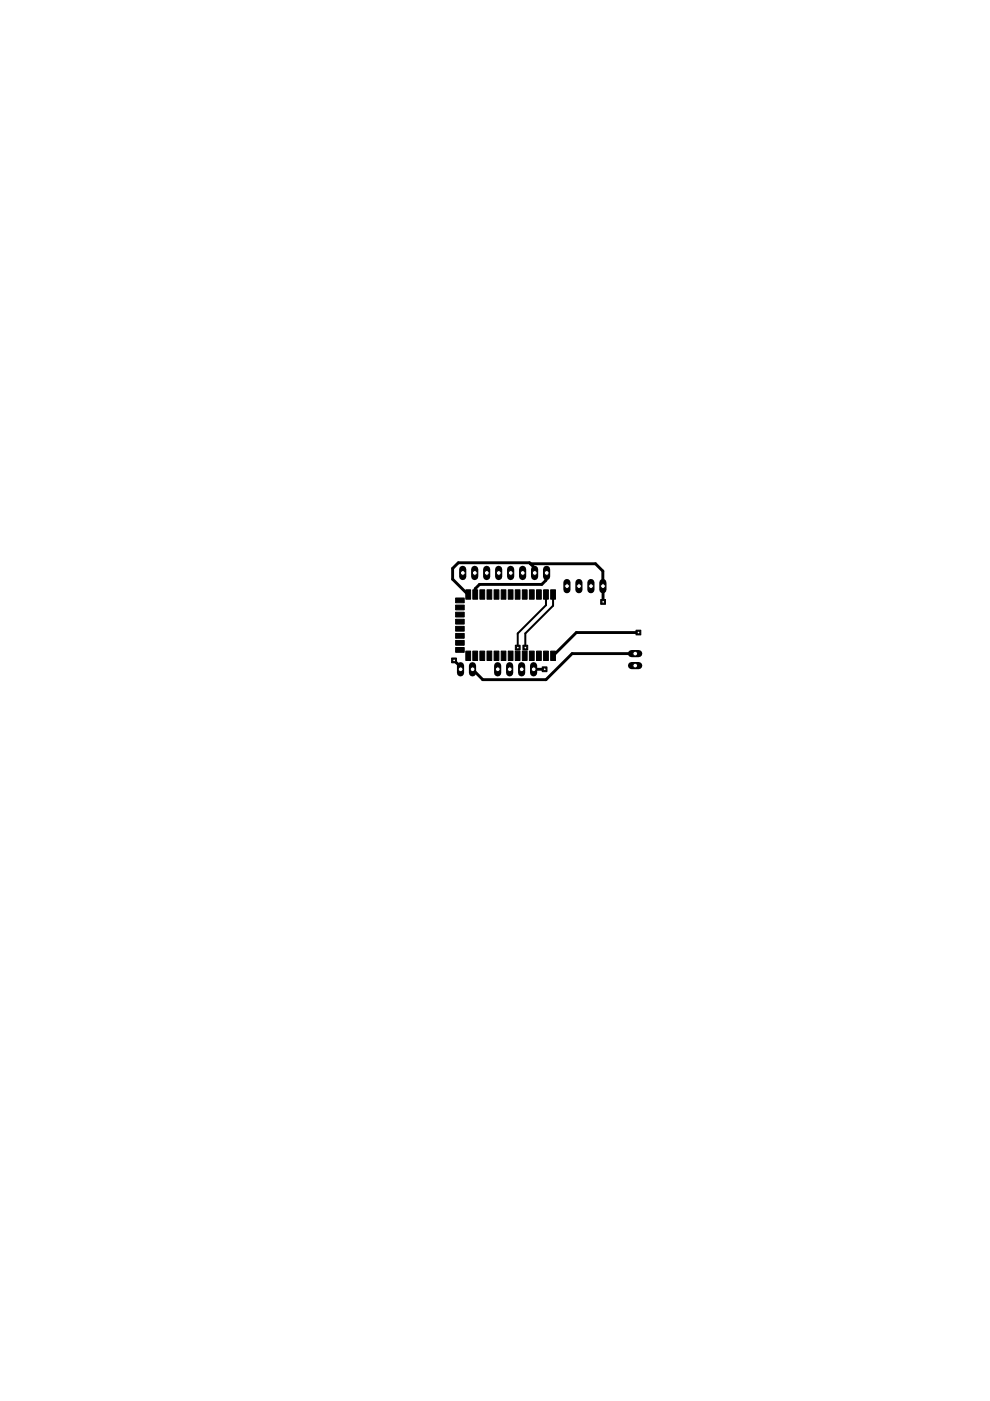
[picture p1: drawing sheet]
<svg xmlns="http://www.w3.org/2000/svg" width="210mm" height="297mm" viewBox="0 0 210 297" stroke-linecap="round" stroke-linejoin="round" font-family="sans-serif">
<g fill="#000" stroke="#000" stroke-width=".21">
<path d="M96.6 126.8h1.8v1h-1.8zM96.6 128.3h1.8v1h-1.8zM96.6 129.8h1.8v1h-1.8zM96.6 131.3h1.8v1h-1.8zM96.6 132.8h1.8v1h-1.8zM96.6 134.3h1.8v1h-1.8zM96.6 135.8h1.8v1h-1.8zM96.6 137.3h1.8v1h-1.8zM98.8 125.1h1v1.9h-1zM98.8 138h1v2h-1zM100.2 125.1h1.1v1.9h-1.1zM100.2 138h1.1v2h-1.1z"/>
<path d="M101.7 125.1h1.1v1.9h-1.1zM101.7 138h1.1v2h-1.1zM103.3 125.1h1v1.9h-1zM103.3 138h1v2h-1zM104.8 125.1h1v1.9h-1zM104.8 138h1v2h-1zM106.3 125.1h1v1.9h-1zM106.3 138h1v2h-1zM107.8 125.1h1v1.9h-1zM107.8 138h1v2h-1zM109.2 125.1h1.1v1.9h-1.1zM109.2 138h1.1v2h-1.1z"/>
<path d="M110.7 125.1h1.1v1.9h-1.1zM110.7 138h1.1v2h-1.1zM112.2 125.1h1.1v1.9h-1.1zM112.2 138h1.1v2h-1.1zM113.7 125.1h1.1v1.9h-1.1zM113.7 138h1.1v2h-1.1zM115.3 125.1h1v1.9h-1zM115.3 138h1v2h-1zM116.8 125.1h1v1.9h-1zM116.8 138h1v2h-1z"/>
</g>
<path d="M112.5 119.5l-.2-.2h-15.1l-1.2 1.2v2.3l3.3 3.2M112.5 119.5l.8 .8v1.2M112.5 119.5h13.8l1.5 1.6 .1 6.5M115.9 121.5l-.1 .1v1.4l-.9 .9h-13.2l-.9 .9v1.2M127.8 124.3h.1M134.7 138.6h-13.4l-5.5 5.5h-13.4l-2.2-2.2M135.4 134.1h-13.2l-4.9 4.9M96.3 140l1.3 1.4v.5M113.1 141.9h2.4" fill="none" stroke="#000" stroke-width=".61"/>
<path d="M115.8 126v2.3l-6 6v3M117.3 126v2.4l-5.9 5.9v3" fill="none" stroke="#000" stroke-width=".42"/>
<path d="M133.9 141.1h1.5" fill="none" stroke="#000" stroke-width="1.5"/>
<circle cx="134.7" cy="141.1" r=".51" fill="#fff" stroke="#000" stroke-width=".21"/>
<path d="M133.9 138.6h1.5" fill="none" stroke="#000" stroke-width="1.5"/>
<circle cx="134.7" cy="138.6" r=".51" fill="#fff" stroke="#000" stroke-width=".21"/>
<path d="M115.9 120.7v1.5" fill="none" stroke="#000" stroke-width="1.5"/>
<circle cx="115.9" cy="121.5" r=".51" fill="#fff" stroke="#000" stroke-width=".21"/>
<path d="M113.3 120.7v1.5" fill="none" stroke="#000" stroke-width="1.5"/>
<circle cx="113.4" cy="121.5" r=".51" fill="#fff" stroke="#000" stroke-width=".21"/>
<path d="M110.8 120.7v1.5" fill="none" stroke="#000" stroke-width="1.5"/>
<circle cx="110.8" cy="121.5" r=".51" fill="#fff" stroke="#000" stroke-width=".21"/>
<path d="M108.3 120.7v1.5" fill="none" stroke="#000" stroke-width="1.5"/>
<circle cx="108.3" cy="121.5" r=".51" fill="#fff" stroke="#000" stroke-width=".21"/>
<path d="M105.7 120.7v1.5" fill="none" stroke="#000" stroke-width="1.5"/>
<circle cx="105.7" cy="121.5" r=".51" fill="#fff" stroke="#000" stroke-width=".21"/>
<path d="M103.2 120.7v1.5" fill="none" stroke="#000" stroke-width="1.5"/>
<circle cx="103.2" cy="121.5" r=".51" fill="#fff" stroke="#000" stroke-width=".21"/>
<path d="M100.6 120.7v1.5" fill="none" stroke="#000" stroke-width="1.5"/>
<circle cx="100.7" cy="121.5" r=".51" fill="#fff" stroke="#000" stroke-width=".21"/>
<path d="M98.1 120.7v1.5" fill="none" stroke="#000" stroke-width="1.5"/>
<circle cx="98.1" cy="121.5" r=".51" fill="#fff" stroke="#000" stroke-width=".21"/>
<path d="M120.2 123.5v1.5" fill="none" stroke="#000" stroke-width="1.5"/>
<circle cx="120.2" cy="124.3" r=".51" fill="#fff" stroke="#000" stroke-width=".21"/>
<path d="M122.7 123.5v1.5" fill="none" stroke="#000" stroke-width="1.5"/>
<circle cx="122.8" cy="124.3" r=".51" fill="#fff" stroke="#000" stroke-width=".21"/>
<path d="M125.3 123.5v1.5" fill="none" stroke="#000" stroke-width="1.5"/>
<circle cx="125.3" cy="124.3" r=".51" fill="#fff" stroke="#000" stroke-width=".21"/>
<path d="M127.8 123.5v1.5" fill="none" stroke="#000" stroke-width="1.5"/>
<circle cx="127.8" cy="124.3" r=".51" fill="#fff" stroke="#000" stroke-width=".21"/>
<path d="M105.5 141.1v1.6" fill="none" stroke="#000" stroke-width="1.5"/>
<circle cx="105.5" cy="141.9" r=".51" fill="#fff" stroke="#000" stroke-width=".21"/>
<path d="M108.1 141.1v1.6" fill="none" stroke="#000" stroke-width="1.5"/>
<circle cx="108.1" cy="141.9" r=".51" fill="#fff" stroke="#000" stroke-width=".21"/>
<path d="M110.6 141.1v1.6" fill="none" stroke="#000" stroke-width="1.5"/>
<circle cx="110.6" cy="141.9" r=".51" fill="#fff" stroke="#000" stroke-width=".21"/>
<path d="M113.1 141.1v1.6" fill="none" stroke="#000" stroke-width="1.5"/>
<circle cx="113.2" cy="141.9" r=".51" fill="#fff" stroke="#000" stroke-width=".21"/>
<path d="M100.2 141.1v1.6" fill="none" stroke="#000" stroke-width="1.5"/>
<circle cx="100.2" cy="141.9" r=".51" fill="#fff" stroke="#000" stroke-width=".21"/>
<path d="M97.6 141.1v1.6" fill="none" stroke="#000" stroke-width="1.5"/>
<circle cx="97.7" cy="141.9" r=".51" fill="#fff" stroke="#000" stroke-width=".21"/>
<path d="M115 141.4h1v1h-1z" fill="#000" stroke="#000" stroke-width=".21"/>
<circle cx="115.5" cy="141.9" r=".3" fill="#fff" stroke="#000" stroke-width=".21"/>
<path d="M127.4 127.1h1v1h-1z" fill="#000" stroke="#000" stroke-width=".21"/>
<circle cx="127.9" cy="127.6" r=".3" fill="#fff" stroke="#000" stroke-width=".21"/>
<path d="M134.9 133.6h1v1h-1z" fill="#000" stroke="#000" stroke-width=".21"/>
<circle cx="135.4" cy="134.1" r=".3" fill="#fff" stroke="#000" stroke-width=".21"/>
<path d="M95.8 139.5h1v1h-1z" fill="#000" stroke="#000" stroke-width=".21"/>
<circle cx="96.3" cy="140" r=".3" fill="#fff" stroke="#000" stroke-width=".21"/>
<path d="M110.9 136.8h1v1h-1z" fill="#000" stroke="#000" stroke-width=".21"/>
<circle cx="111.4" cy="137.3" r=".3" fill="#fff" stroke="#000" stroke-width=".21"/>
<path d="M109.3 136.8h1v1h-1z" fill="#000" stroke="#000" stroke-width=".21"/>
<circle cx="109.8" cy="137.3" r=".3" fill="#fff" stroke="#000" stroke-width=".21"/>
</svg>
